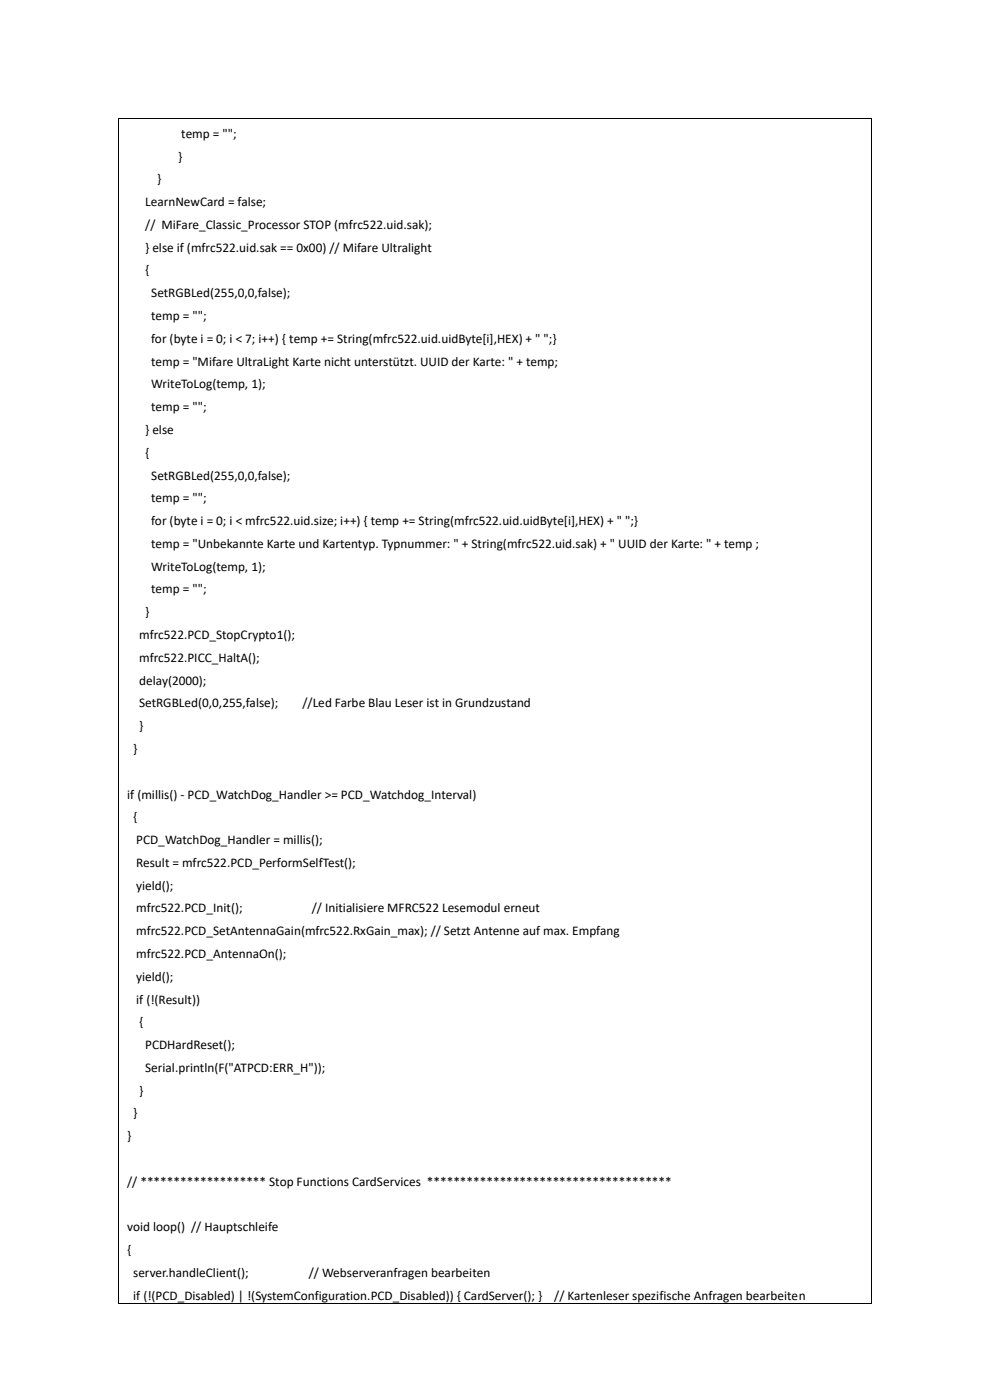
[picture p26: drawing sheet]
<svg xmlns="http://www.w3.org/2000/svg" width="210mm" height="297mm" viewBox="0 0 210 297" stroke-linecap="round" stroke-linejoin="round" font-family="sans-serif">
<defs><g id="words">
<g font-size="2.8">
<text x="38.5" y="29.2">temp = &quot;&quot;;</text>
<text x="37.8" y="34.1">}</text>
<text x="33.3" y="38.9">}</text>
<text x="30.8" y="43.7">LearnNewCard = false;</text>
<text x="30.8" y="53.4">} else if (mfrc522.uid.sak == 0x00) // Mifare Ultralight</text>
<text x="30.8" y="48.6">// MiFare_Classic_Processor STOP (mfrc522.uid.sak);</text>
<text x="30.8" y="58.2">{</text>
<text x="32.1" y="63.1">SetRGBLed(255,0,0,false);</text>
<text x="32.1" y="67.9">temp = &quot;&quot;;</text>
<text x="32.1" y="72.7">for (byte i = 0; i &lt; 7; i++) { temp += String(mfrc522.uid.uidByte[i],HEX) + &quot; &quot;;}</text>
<text x="32.1" y="77.6">temp = &quot;Mifare UltraLight Karte nicht unterstützt. UUID der Karte: &quot; + temp;</text>
<text x="32.1" y="82.4">WriteToLog(temp, 1);</text>
<text x="32.1" y="87.2">temp = &quot;&quot;;</text>
<text x="30.8" y="92.1">} else</text>
<text x="30.8" y="96.9">{</text>
<text x="32.1" y="101.7">SetRGBLed(255,0,0,false);</text>
<text x="32.1" y="106.6">temp = &quot;&quot;;</text>
<text x="32.1" y="111.4">for (byte i = 0; i &lt; mfrc522.uid.size; i++) { temp += String(mfrc522.uid.uidByte[i],HEX) + &quot; &quot;;}</text>
<text x="32.1" y="116.2">temp = &quot;Unbekannte Karte und Kartentyp. Typnummer: &quot; + String(mfrc522.uid.sak) + &quot; UUID der Karte: &quot; + temp ;</text>
<text x="32.1" y="125.9">temp = &quot;&quot;;</text>
<text x="32.1" y="121.1">WriteToLog(temp, 1);</text>
<text x="30.8" y="130.7">}</text>
<text x="29.5" y="135.6">mfrc522.PCD_StopCrypto1();</text>
<text x="29.5" y="140.4">mfrc522.PICC_HaltA();</text>
<text x="29.5" y="145.2">delay(2000);</text>
<text x="29.5" y="154.9">}</text>
<text x="29.5" y="150.1">SetRGBLed(0,0,255,false);</text>
<text x="64.2" y="150.1">//Led Farbe Blau Leser ist in Grundzustand</text>
<text x="28.3" y="159.7">}</text>
<text x="27" y="169.4">if (millis() - PCD_WatchDog_Handler &gt;= PCD_Watchdog_Interval)</text>
<text x="28.3" y="174.2">{</text>
<text x="28.9" y="179">PCD_WatchDog_Handler = millis();</text>
<text x="28.9" y="183.9">Result = mfrc522.PCD_PerformSelfTest();</text>
<text x="28.9" y="188.7">yield();</text>
<text x="28.9" y="193.5">mfrc522.PCD_Init();</text>
<text x="66.1" y="193.5">// Initialisiere MFRC522 Lesemodul erneut</text>
<text x="28.9" y="198.4">mfrc522.PCD_SetAntennaGain(mfrc522.RxGain_max); // Setzt Antenne auf max. Empfang</text>
<text x="28.9" y="203.2">mfrc522.PCD_AntennaOn();</text>
<text x="28.9" y="208">yield();</text>
<text x="28.9" y="212.9">if (!(Result))</text>
<text x="29.5" y="217.7">{</text>
<text x="30.8" y="222.5">PCDHardReset();</text>
<text x="30.8" y="227.4">Serial.println(F(&quot;ATPCD:ERR_H&quot;));</text>
<text x="29.5" y="232.2">}</text>
<text x="28.3" y="237">}</text>
<text x="27" y="241.9">}</text>
<text x="27" y="251.5">// ******************* Stop Functions CardServices *************************************</text>
<text x="27" y="261.2">void loop() // Hauptschleife</text>
<text x="27" y="266">{</text>
<text x="28.3" y="275.7">if (!(PCD_Disabled) | !(SystemConfiguration.PCD_Disabled)) { CardServer(); }</text>
<text x="28.3" y="270.9">server.handleClient();</text>
<text x="65.5" y="270.9">// Webserveranfragen bearbeiten</text>
<text x="117.6" y="275.7">// Kartenleser spezifische Anfragen bearbeiten</text>
</g>
</g></defs>
<g fill="#000">
<path d="M25 25h.2v.2h-.2z" fill-rule="evenodd"/>
<path d="M25 25h.2v.2h-.2z" fill-rule="evenodd"/>
<path d="M184.8 25h.2v.2h-.2z" fill-rule="evenodd"/>
<path d="M184.8 25h.2v.2h-.2z" fill-rule="evenodd"/>
<path d="M25 276.5h.2v.2h-.2z" fill-rule="evenodd"/>
<path d="M25 276.5h.2v.2h-.2z" fill-rule="evenodd"/>
<path d="M184.8 276.5h.2v.2h-.2z" fill-rule="evenodd"/>
<path d="M184.8 276.5h.2v.2h-.2z" fill-rule="evenodd"/>
</g>
<path d="M25.1 25.2v251.3M25.2 25.1h159.6M184.9 25.2v251.3M25.2 276.6h159.6" fill="none" stroke="#000" stroke-width=".21"/>
<use href="#words"/>
</svg>
